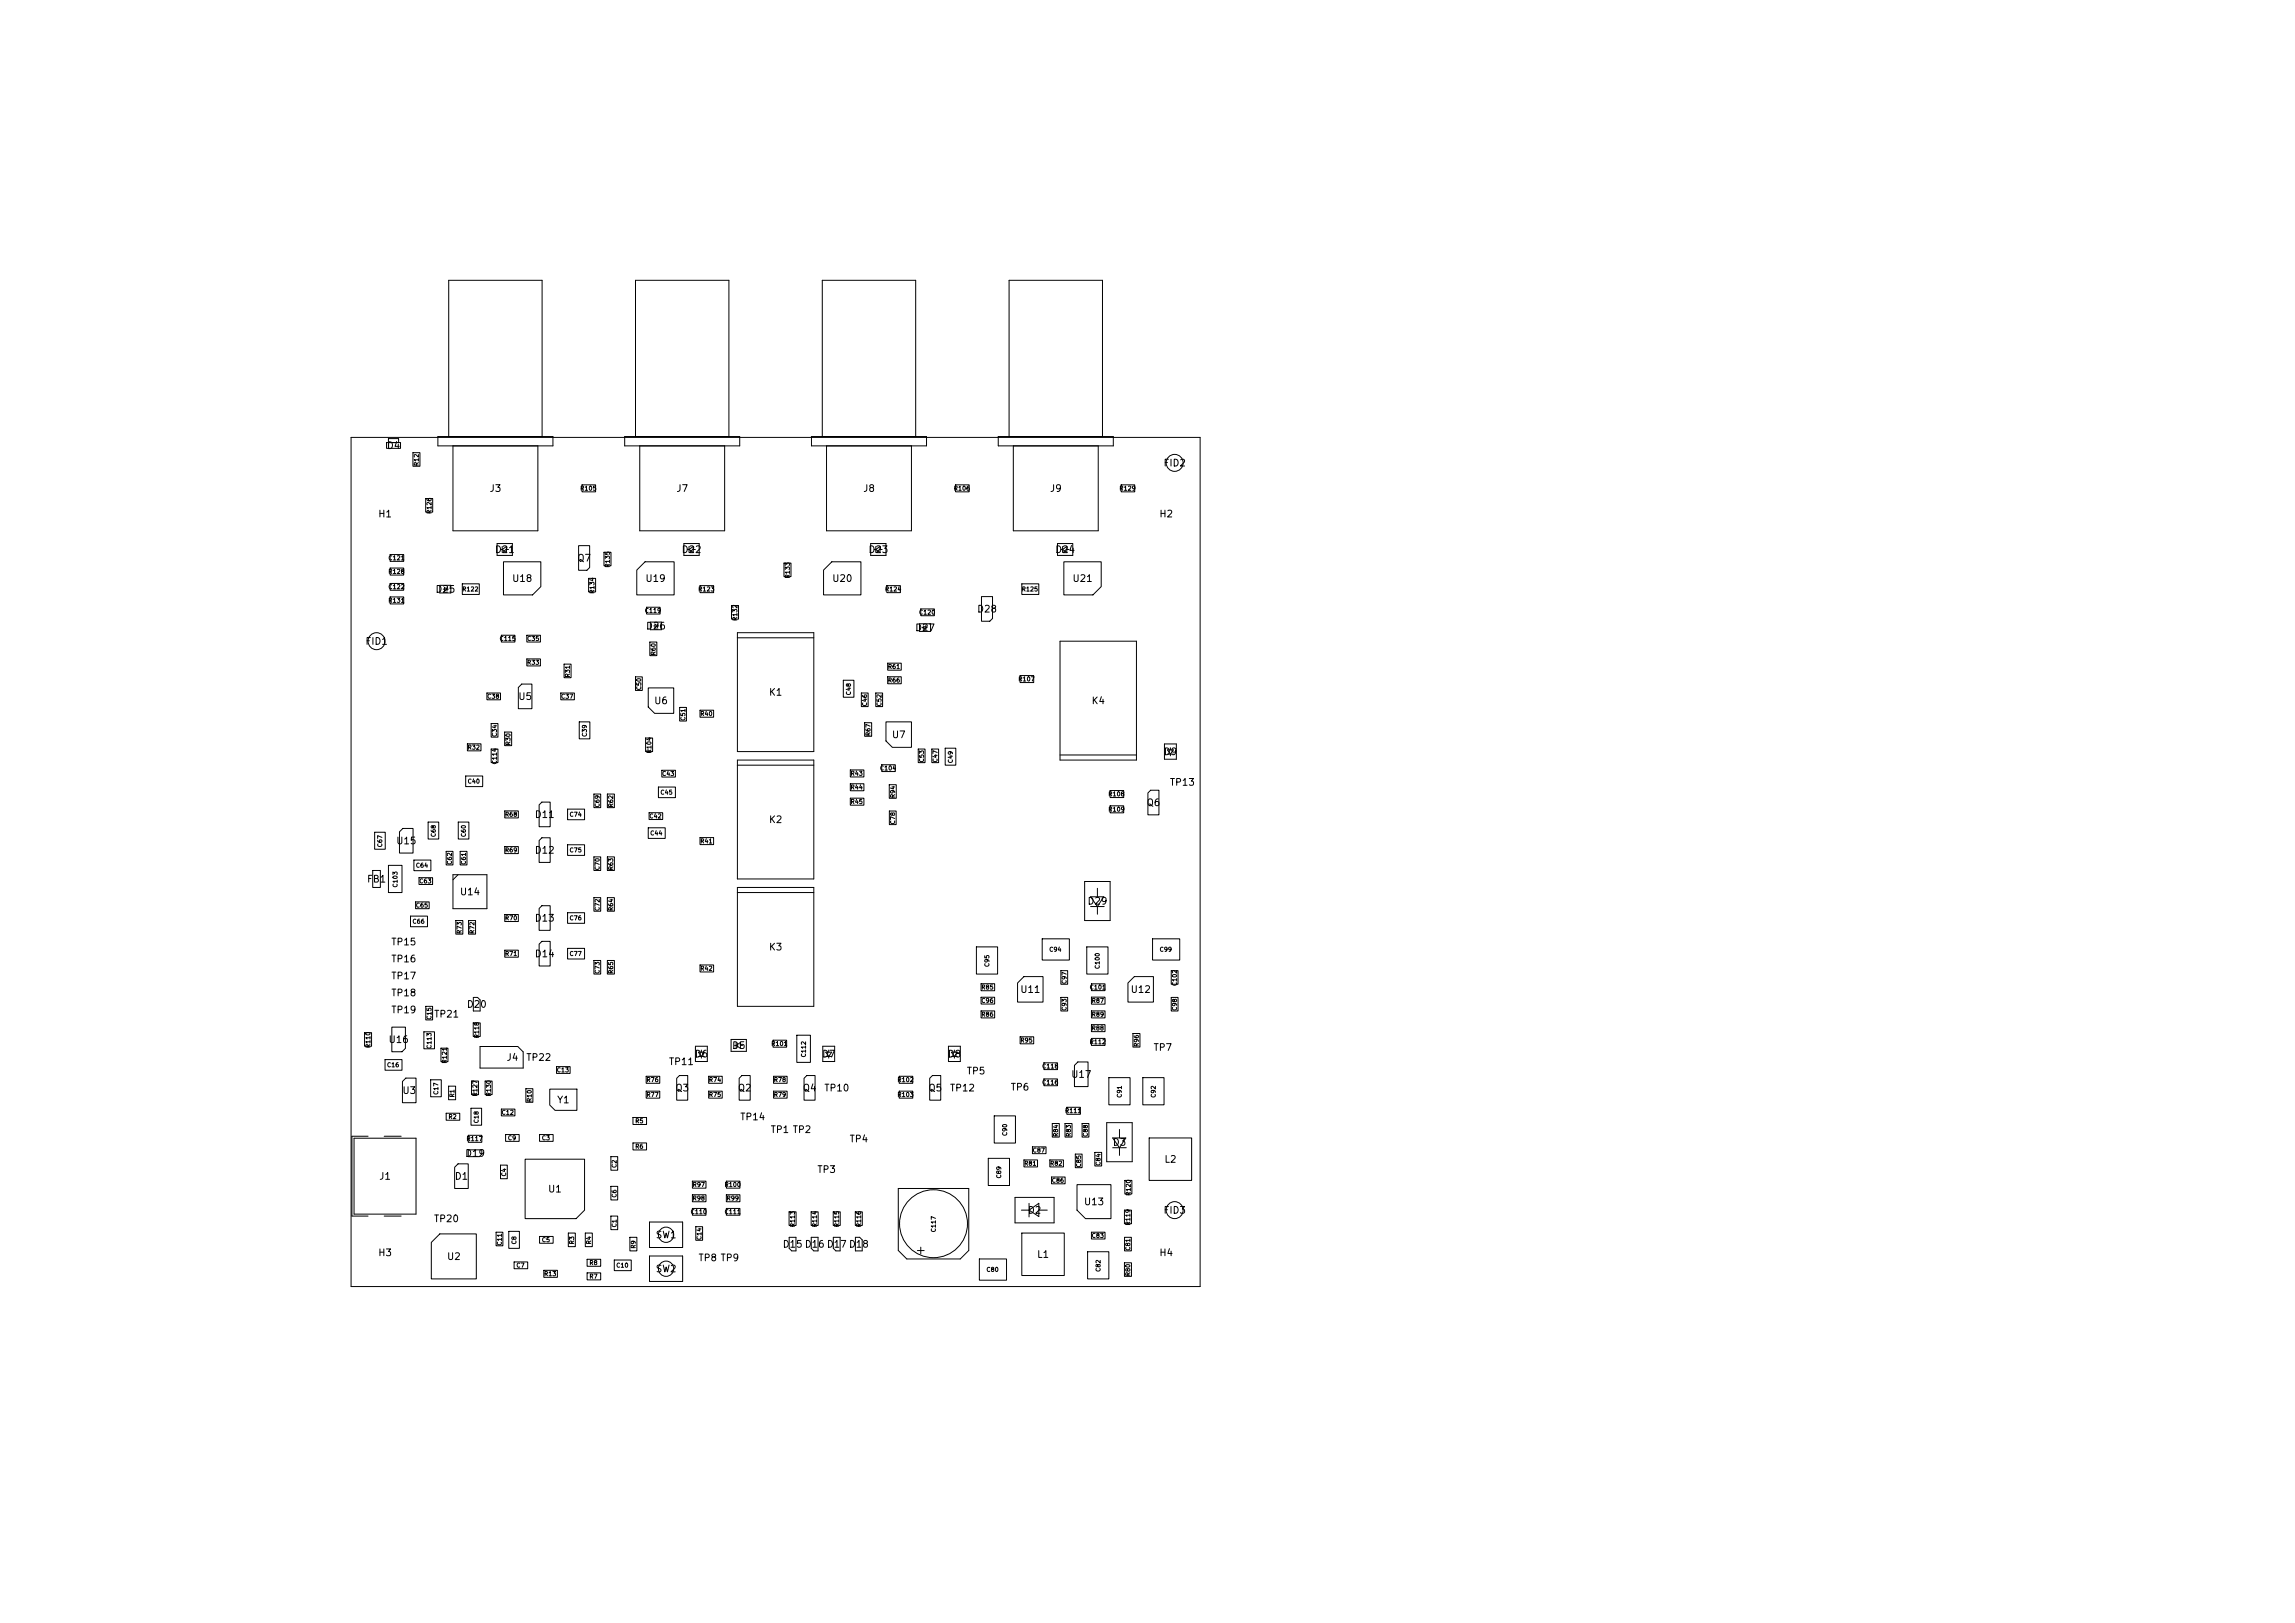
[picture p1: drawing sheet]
<svg xmlns="http://www.w3.org/2000/svg" width="297mm" height="210mm" viewBox="0 0 297 210" stroke-linecap="round" stroke-linejoin="round" font-family="sans-serif">
<defs><g id="words">
<g font-size=".9">
<text x="50" y="58.3">D4</text>
<text x="63.3" y="63.9">J3</text>
<text x="87.5" y="63.9">J7</text>
<text x="111.6" y="63.9">J8</text>
<text x="135.8" y="63.9">J9</text>
<text x="150.5" y="60.6">FID2</text>
<text x="48.9" y="67.2">H1</text>
<text x="64" y="71.8">D21</text>
<text x="88.1" y="71.8">D22</text>
<text x="112.3" y="71.8">D23</text>
<text x="136.5" y="71.8">D24</text>
<text x="150" y="67.2">H2</text>
<text x="56.3" y="76.9">D25</text>
<text x="66.2" y="75.5">U18</text>
<text x="74.6" y="72.9">Q7</text>
<text x="83.4" y="75.5">U19</text>
<text x="107.6" y="75.5">U20</text>
<text x="138.7" y="75.5">U21</text>
<text x="47.2" y="83.6">FID1</text>
<text x="83.5" y="81.7">D26</text>
<text x="118.4" y="81.9">D27</text>
<text x="126.4" y="79.5">D28</text>
<text x="67" y="90.8">U5</text>
<text x="84.6" y="91.3">U6</text>
<text x="99.4" y="90.2">K1</text>
<text x="115.3" y="95.7">U7</text>
<text x="141.2" y="91.3">K4</text>
<text x="150.5" y="97.9">D9</text>
<text x="151.3" y="101.9">TP13</text>
<text x="69.1" y="106.1">D11</text>
<text x="99.4" y="106.7">K2</text>
<text x="148.3" y="104.5">Q6</text>
<text x="51.2" y="109.5">U15</text>
<text x="69.1" y="110.7">D12</text>
<text x="47.4" y="114.4">FB1</text>
<text x="59.4" y="116.1">U14</text>
<text x="69.1" y="119.5">D13</text>
<text x="140.7" y="117.3">D29</text>
<text x="50.6" y="122.5">TP15</text>
<text x="50.6" y="124.7">TP16</text>
<text x="69.1" y="124.1">D14</text>
<text x="99.4" y="123.2">K3</text>
<text x="50.6" y="131.3">TP19</text>
<text x="50.6" y="129.1">TP18</text>
<text x="50.6" y="126.9">TP17</text>
<text x="56.1" y="131.9">TP21</text>
<text x="60.3" y="130.6">D20</text>
<text x="132" y="128.7">U11</text>
<text x="146.2" y="128.7">U12</text>
<text x="50.2" y="135.2">U16</text>
<text x="65.5" y="137.5">J4</text>
<text x="68" y="137.5">TP22</text>
<text x="89.8" y="137">D6</text>
<text x="94.7" y="135.9">D5</text>
<text x="106.3" y="137">D7</text>
<text x="122.6" y="137">D8</text>
<text x="149.2" y="136.2">TP7</text>
<text x="52" y="141.8">U3</text>
<text x="72" y="143">Y1</text>
<text x="86.5" y="138">TP11</text>
<text x="87.3" y="141.4">Q3</text>
<text x="95.4" y="141.4">Q2</text>
<text x="103.8" y="141.4">Q4</text>
<text x="106.6" y="141.4">TP10</text>
<text x="120.1" y="141.4">Q5</text>
<text x="122.9" y="141.4">TP12</text>
<text x="125" y="139.2">TP5</text>
<text x="130.7" y="141.3">TP6</text>
<text x="138.6" y="139.7">U17</text>
<text x="60.1" y="149.9">D19</text>
<text x="95.7" y="145.2">TP14</text>
<text x="99.7" y="146.8">TP1 TP2</text>
<text x="109.9" y="148">TP4</text>
<text x="143.9" y="148.5">D3</text>
<text x="49" y="152.9">J1</text>
<text x="58.8" y="152.9">D1</text>
<text x="70.8" y="154.5">U1</text>
<text x="105.7" y="152">TP3</text>
<text x="150.6" y="150.7">L2</text>
<text x="56.1" y="158.4">TP20</text>
<text x="84.8" y="160.4">SW1</text>
<text x="101.2" y="161.7">D15 D16 D17 D18</text>
<text x="132.9" y="157.3">D2</text>
<text x="140.2" y="156.2">U13</text>
<text x="150.5" y="157.3">FID3</text>
<text x="48.9" y="162.8">H3</text>
<text x="57.8" y="163.2">U2</text>
<text x="84.8" y="164.8">SW2</text>
<text x="90.3" y="163.4">TP8 TP9</text>
<text x="134.1" y="163">L1</text>
<text x="150" y="162.8">H4</text>
</g>
<g font-size=".5">
<text x="54.3" y="60.4" transform="rotate(-90 54.3 60.4)">R12</text>
<text x="75" y="63.6">R105</text>
<text x="123.4" y="63.6">R106</text>
<text x="144.8" y="63.6">R129</text>
<text x="56" y="66.6" transform="rotate(-90 56 66.6)">R126</text>
<text x="50.2" y="72.6">C121</text>
<text x="50.2" y="74.4">R128</text>
<text x="50.2" y="76.4">C122</text>
<text x="59.8" y="76.7">R122</text>
<text x="77" y="76.9" transform="rotate(-90 77 76.9)">R134</text>
<text x="79" y="73.5" transform="rotate(-90 79 73.5)">R135</text>
<text x="90.3" y="76.7">R123</text>
<text x="102.3" y="74.9" transform="rotate(-90 102.3 74.9)">R133</text>
<text x="114.5" y="76.7">R124</text>
<text x="132.2" y="76.7">R125</text>
<text x="50.2" y="78.1">R131</text>
<text x="64.6" y="83.1">C115</text>
<text x="68.1" y="83.1">C35</text>
<text x="83.4" y="79.4">C119</text>
<text x="95.5" y="80.4" transform="rotate(-90 95.5 80.4)">R132</text>
<text x="118.9" y="79.7">C120</text>
<text x="68.1" y="86.1">R33</text>
<text x="73.9" y="87.7" transform="rotate(-90 73.9 87.7)">R31</text>
<text x="83.1" y="89.4" transform="rotate(-90 83.1 89.4)">C50</text>
<text x="85" y="84.9" transform="rotate(-90 85 84.9)">R60</text>
<text x="114.8" y="88.4">R66</text>
<text x="114.8" y="86.7">R61</text>
<text x="131.7" y="88.3">R107</text>
<text x="63" y="90.5">C38</text>
<text x="64.4" y="95.4" transform="rotate(-90 64.4 95.4)">C34</text>
<text x="72.5" y="90.5">C37</text>
<text x="76.1" y="95.4" transform="rotate(-90 76.1 95.4)">C39</text>
<text x="88.8" y="93.3" transform="rotate(-90 88.8 93.3)">C51</text>
<text x="90.6" y="92.8">R40</text>
<text x="110.2" y="90" transform="rotate(-90 110.2 90)">C48</text>
<text x="112.3" y="91.5" transform="rotate(-90 112.3 91.5)">C46</text>
<text x="112.8" y="95.3" transform="rotate(-90 112.8 95.3)">R67</text>
<text x="114.2" y="91.5" transform="rotate(-90 114.2 91.5)">C52</text>
<text x="60.5" y="97.1">R32</text>
<text x="60.5" y="101.5">C40</text>
<text x="64.4" y="99" transform="rotate(-90 64.4 99)">C114</text>
<text x="66.2" y="96.5" transform="rotate(-90 66.2 96.5)">R30</text>
<text x="84.4" y="97.5" transform="rotate(-90 84.4 97.5)">R104</text>
<text x="85.6" y="100.5">C43</text>
<text x="110" y="100.5">R43</text>
<text x="113.8" y="99.8">C104</text>
<text x="119.7" y="98.7" transform="rotate(-90 119.7 98.7)">C53</text>
<text x="121.4" y="98.7" transform="rotate(-90 121.4 98.7)">C47</text>
<text x="123.4" y="98.8" transform="rotate(-90 123.4 98.8)">C49</text>
<text x="65.3" y="105.8">R68</text>
<text x="73.6" y="105.8">C74</text>
<text x="77.7" y="104.5" transform="rotate(-90 77.7 104.5)">C69</text>
<text x="79.5" y="104.5" transform="rotate(-90 79.5 104.5)">R62</text>
<text x="84" y="106">C42</text>
<text x="85.4" y="102.9">C45</text>
<text x="110" y="102.3">R44</text>
<text x="110" y="104.2">R45</text>
<text x="116" y="106.7" transform="rotate(-90 116 106.7)">C78</text>
<text x="116" y="103.3" transform="rotate(-90 116 103.3)">R94</text>
<text x="143.4" y="103.2">R108</text>
<text x="143.4" y="105.1">R109</text>
<text x="49.6" y="109.7" transform="rotate(-90 49.6 109.7)">C67</text>
<text x="53.8" y="112.4">C64</text>
<text x="56.5" y="108.4" transform="rotate(-90 56.5 108.4)">C68</text>
<text x="58.6" y="111.9" transform="rotate(-90 58.6 111.9)">C62</text>
<text x="60.4" y="111.9" transform="rotate(-90 60.4 111.9)">C61</text>
<text x="60.4" y="108.4" transform="rotate(-90 60.4 108.4)">C60</text>
<text x="65.3" y="110.4">R69</text>
<text x="73.6" y="110.4">C75</text>
<text x="77.7" y="112.7" transform="rotate(-90 77.7 112.7)">C70</text>
<text x="79.5" y="112.7" transform="rotate(-90 79.5 112.7)">R63</text>
<text x="84.1" y="108.2">C44</text>
<text x="90.6" y="109.3">R41</text>
<text x="51.6" y="114.9" transform="rotate(-90 51.6 114.9)">C103</text>
<text x="53.3" y="119.6">C66</text>
<text x="53.8" y="117.6">C65</text>
<text x="54.2" y="114.4">C63</text>
<text x="65.3" y="119.2">R70</text>
<text x="73.6" y="119.2">C76</text>
<text x="77.7" y="117.9" transform="rotate(-90 77.7 117.9)">C72</text>
<text x="79.5" y="117.9" transform="rotate(-90 79.5 117.9)">R64</text>
<text x="59.9" y="120.9" transform="rotate(-90 59.9 120.9)">R73</text>
<text x="61.5" y="120.9" transform="rotate(-90 61.5 120.9)">R72</text>
<text x="65.3" y="123.8">R71</text>
<text x="73.6" y="123.8">C77</text>
<text x="90.6" y="125.7">R42</text>
<text x="128.2" y="125.2" transform="rotate(-90 128.2 125.2)">C95</text>
<text x="135.7" y="123.3">C94</text>
<text x="142.4" y="125.5" transform="rotate(-90 142.4 125.5)">C100</text>
<text x="150" y="123.3">C99</text>
<text x="77.7" y="126.1" transform="rotate(-90 77.7 126.1)">C73</text>
<text x="79.5" y="126.1" transform="rotate(-90 79.5 126.1)">R65</text>
<text x="126.9" y="129.9">C96</text>
<text x="126.9" y="128.2">R85</text>
<text x="126.9" y="131.7">R86</text>
<text x="138.2" y="130.8" transform="rotate(-90 138.2 130.8)">C93</text>
<text x="138.2" y="127.4" transform="rotate(-90 138.2 127.4)">C97</text>
<text x="141" y="128.2">C101</text>
<text x="141.2" y="129.9">R87</text>
<text x="141.2" y="131.7">R89</text>
<text x="152.4" y="130.8" transform="rotate(-90 152.4 130.8)">C98</text>
<text x="152.4" y="127.6" transform="rotate(-90 152.4 127.6)">C102</text>
<text x="48.1" y="135.7" transform="rotate(-90 48.1 135.7)">R110</text>
<text x="56" y="135.8" transform="rotate(-90 56 135.8)">C113</text>
<text x="56" y="132" transform="rotate(-90 56 132)">C15</text>
<text x="57.9" y="137.7" transform="rotate(-90 57.9 137.7)">R121</text>
<text x="62.1" y="134.4" transform="rotate(-90 62.1 134.4)">R118</text>
<text x="99.8" y="135.5">R101</text>
<text x="104.4" y="136.9" transform="rotate(-90 104.4 136.9)">C112</text>
<text x="132" y="135">R95</text>
<text x="141" y="135.2">R112</text>
<text x="141.2" y="133.5">R88</text>
<text x="147.5" y="135.5" transform="rotate(-90 147.5 135.5)">R96</text>
<text x="50" y="138.2">C16</text>
<text x="56.8" y="141.7" transform="rotate(-90 56.8 141.7)">C17</text>
<text x="58.9" y="142.1" transform="rotate(-90 58.9 142.1)">R1</text>
<text x="61.9" y="141.9" transform="rotate(-90 61.9 141.9)">R127</text>
<text x="63.7" y="141.9" transform="rotate(-90 63.7 141.9)">R130</text>
<text x="68.9" y="142.7" transform="rotate(-90 68.9 142.7)">R10</text>
<text x="72" y="138.9">C13</text>
<text x="83.6" y="140.1">R76</text>
<text x="83.6" y="142.1">R77</text>
<text x="91.7" y="140.1">R74</text>
<text x="91.7" y="142.1">R75</text>
<text x="100.1" y="140.1">R78</text>
<text x="100.1" y="142.1">R79</text>
<text x="116.1" y="140.1">R102</text>
<text x="116.1" y="142.1">R103</text>
<text x="134.8" y="138.4">C118</text>
<text x="134.8" y="140.5">C116</text>
<text x="145.3" y="142.1" transform="rotate(-90 145.3 142.1)">C91</text>
<text x="149.7" y="142.1" transform="rotate(-90 149.7 142.1)">C92</text>
<text x="58" y="144.9">R2</text>
<text x="60.3" y="147.8">R117</text>
<text x="62.1" y="145.4" transform="rotate(-90 62.1 145.4)">C18</text>
<text x="64.9" y="144.4">C12</text>
<text x="65.7" y="147.7">C9</text>
<text x="70.1" y="147.7">C3</text>
<text x="82.1" y="148.8">R6</text>
<text x="82.1" y="145.5">R5</text>
<text x="130.5" y="147.1" transform="rotate(-90 130.5 147.1)">C90</text>
<text x="133.6" y="149.3">C87</text>
<text x="137.1" y="147.2" transform="rotate(-90 137.1 147.2)">R84</text>
<text x="137.8" y="144.1">R111</text>
<text x="138.7" y="147.2" transform="rotate(-90 138.7 147.2)">R83</text>
<text x="140.9" y="147.2" transform="rotate(-90 140.9 147.2)">C88</text>
<text x="65.6" y="152.3" transform="rotate(-90 65.6 152.3)">C4</text>
<text x="79.9" y="155" transform="rotate(-90 79.9 155)">C6</text>
<text x="79.9" y="151.2" transform="rotate(-90 79.9 151.2)">C2</text>
<text x="89.6" y="155.5">R98</text>
<text x="89.6" y="153.7">R97</text>
<text x="93.7" y="153.7">R100</text>
<text x="94" y="155.5">R99</text>
<text x="129.7" y="152.5" transform="rotate(-90 129.7 152.5)">C89</text>
<text x="132.5" y="151">R81</text>
<text x="135.8" y="151">R82</text>
<text x="136.1" y="153.2">C86</text>
<text x="140" y="151.1" transform="rotate(-90 140 151.1)">C85</text>
<text x="142.5" y="150.9" transform="rotate(-90 142.5 150.9)">C84</text>
<text x="146.4" y="154.8" transform="rotate(-90 146.4 154.8)">R120</text>
<text x="65.1" y="161.2" transform="rotate(-90 65.1 161.2)">C11</text>
<text x="66.9" y="161.1" transform="rotate(-90 66.9 161.1)">C8</text>
<text x="70.1" y="160.9">C5</text>
<text x="74.4" y="161.1" transform="rotate(-90 74.4 161.1)">R3</text>
<text x="76.6" y="161.1" transform="rotate(-90 76.6 161.1)">R4</text>
<text x="79.9" y="158.9" transform="rotate(-90 79.9 158.9)">C1</text>
<text x="82.4" y="161.6" transform="rotate(-90 82.4 161.6)">R9</text>
<text x="89.3" y="157.2">C110</text>
<text x="90.9" y="160.5" transform="rotate(-90 90.9 160.5)">C14</text>
<text x="93.7" y="157.2">C111</text>
<text x="103" y="158.9" transform="rotate(-90 103 158.9)">R113</text>
<text x="105.8" y="158.9" transform="rotate(-90 105.8 158.9)">R114</text>
<text x="108.7" y="158.9" transform="rotate(-90 108.7 158.9)">R115</text>
<text x="111.6" y="158.9" transform="rotate(-90 111.6 158.9)">R116</text>
<text x="121.2" y="159.5" transform="rotate(-90 121.2 159.5)">C117</text>
<text x="141.2" y="160.3">C83</text>
<text x="146.4" y="161.9" transform="rotate(-90 146.4 161.9)">C81</text>
<text x="146.4" y="158.6" transform="rotate(-90 146.4 158.6)">R119</text>
<text x="66.8" y="164.1">C7</text>
<text x="70.3" y="165.2">R13</text>
<text x="76.2" y="163.8">R8</text>
<text x="76.2" y="165.6">R7</text>
<text x="79.7" y="164.1">C10</text>
<text x="127.6" y="164.7">C80</text>
<text x="142.5" y="164.6" transform="rotate(-90 142.5 164.6)">C82</text>
<text x="146.4" y="165.2" transform="rotate(-90 146.4 165.2)">R80</text>
</g>
</g></defs>
<g fill="none" stroke="#000" stroke-width=".13">
<path d="M45.4 56.6h109.9v109.9h-109.9zM50 57.3h1.8v.7h-1.8zM50.3 57.3v.7M50.3 56.8h1.3v.5h-1.3zM53.4 58.6h.9v1.7h-.9zM56.7 56.5h14.9v1.2h-14.9zM58.1 56.5v-20.2h12.1v20.2M58.6 57.7v11h11v-11M80.8 56.5h14.9v1.2h-14.9zM82.2 56.5v-20.2h12.1v20.2M82.8 57.7v11h11v-11M105 56.5h14.9v1.2h-14.9z"/>
<path d="M106.4 56.5v-20.2h12.1v20.2M107 57.7v11h11v-11M129.2 56.5h14.9v1.2h-14.9zM130.6 56.5v-20.2h12.1v20.2M131.1 57.7v11h11v-11M50.5 71.8h1.7v.8h-1.7zM50.5 77.2h1.7v.9h-1.7zM50.5 73.5h1.7v.9h-1.7zM50.5 75.5h1.7v.9h-1.7zM55.1 64.5h.9v1.8h-.9zM56.9 75.7h1.4v1h-1.4zM57.4 76.2h.1"/>
<path d="M57.5 76l.3 .2-.3 .3zM57.8 76.2h.2M57.8 76v.5M59.8 75.5h2.2v1.4h-2.2zM64.3 70.3h2v1.6h-2zM64.8 71.1h.2M65 70.7v.8M65 71.1l.5-.4v.8zM65.2 72.7h4.8v3.2l-1.1 1.1h-3.7zM65.5 71.1h.3M74.9 70.6h1.4v2.8l-.3 .4h-1.1zM75.3 62.7h1.8v.9h-1.8z"/>
<path d="M76.2 74.8h.9v1.8h-.9zM78.2 71.5h.9v1.7h-.9zM83.5 72.7h3.7v4.3h-4.8v-3.2zM83.7 78.6h1.7v.9h-1.7zM88.5 70.3h2v1.6h-2zM88.9 71.1h.3M89.2 70.7v.8M89.2 71.1l.5-.4v.8zM89.7 71.1h.3M90.6 75.8h1.8v.9h-1.8zM94.7 78.4h.9v1.7h-.9zM101.5 72.9h.9v1.7h-.9z"/>
<path d="M106.6 73.8l1.1-1.1h3.7v4.3h-4.8zM112.7 70.3h2v1.6h-2zM113.1 71.1h.2M113.3 70.7v.8M113.3 71.1l.6-.4v.8zM113.9 71.1h.3M114.8 75.8h1.7v.9h-1.7zM119.2 78.8h1.7v.9h-1.7zM123.7 62.7h1.7v.9h-1.7zM127 77.2h1.4v2.8l-.3 .4h-1.1zM132.2 75.5h2.2v1.4h-2.2zM136.9 70.3h1.9v1.6h-1.9z"/>
<path d="M137.3 71.1h.2M137.5 70.7v.8M137.5 71.1l.6-.4v.8zM137.7 72.7h4.8v3.2l-1.1 1.1h-3.7zM138.1 71.1h.2M145.1 62.7h1.7v.9h-1.7zM60.5 96.2h1.7v1h-1.7zM63 89.7h1.8v.8h-1.8zM63.6 93.6h.8v1.8h-.8zM63.6 96.9h.8v1.8h-.8zM64.9 82.2h1.7v.9h-1.7zM65.3 94.7h.9v1.8h-.9z"/>
<path d="M67.5 88.5h1.3v3.2h-1.7v-2.7zM68.2 82.2h1.7v.9h-1.7zM68.2 85.3h1.7v.9h-1.7zM72.6 89.7h1.7v.8h-1.7zM73 85.9h.9v1.8h-.9zM75 93.4h1.3v2.2h-1.3zM82.2 87.6h.9v1.7h-.9zM83.5 95.5h1v1.8h-1zM83.9 89h3.3v3.3h-2.5l-.8-.8zM84.1 83.1h.9v1.7h-.9zM84.2 80.5h1.4v1h-1.4zM84.6 81h.2"/>
<path d="M84.8 80.8l.3 .2-.3 .2zM85.1 81h.2M85.1 80.8v.4M85.6 99.7h1.8v.8h-1.8zM88 91.5h.8v1.8h-.8zM90.6 91.9h1.8v.9h-1.8zM95.4 81.9h9.9v15.4h-9.9zM95.4 98.3h9.9v15.4h-9.9zM95.4 82.5h9.9M95.4 99h9.9M109.1 88h1.4v2.2h-1.4zM110 99.6h1.8v.9h-1.8z"/>
<path d="M111.5 89.7h.8v1.7h-.8zM111.9 93.5h.9v1.8h-.9zM113.3 89.7h.9v1.7h-.9zM114.1 99h1.8v.8h-1.8zM114.7 93.4h3.3v3.3h-2.5l-.8-.8zM114.9 87.6h1.7v.9h-1.7zM114.9 85.8h1.7v.9h-1.7zM118.8 96.9h.9v1.8h-.9zM119 80.7h1.4v1h-1.4zM119.3 81.2h.2M119.5 81.2l.3-.2v.4zM119.5 81v.4"/>
<path d="M119.8 81.2h.2M120.6 96.9h.9v1.8h-.9zM122.3 96.8h1.4v2.2h-1.4zM132 87.4h1.8v.9h-1.8zM137.2 83h9.9v15.3h-9.9zM137.2 97.7h9.9M150.7 96.3h1.5v1.9h-1.5zM151.1 97h.7l-.3 .6zM151.1 97.6h.7M151.5 96.8v.2M151.5 97.6v.2M48.2 112.6h1v2.2h-1z"/>
<path d="M48.5 107.7h1.4v2.2h-1.4zM50.3 112h1.7v3.5h-1.7zM52.1 107.2h1.4v3.2h-1.8v-2.8zM53.1 118.5h2.2v1.4h-2.2zM53.6 111.3h2.2v1.4h-2.2zM53.8 116.7h1.7v.9h-1.7zM54.2 113.6h1.8v.8h-1.8zM55.4 106.4h1.4v2.2h-1.4zM57.7 110.2h.9v1.7h-.9zM58.6 113.2h4.4v4.4h-4.4zM59 119.1h.9v1.8h-.9zM59.3 113.2l-.7 .6"/>
<path d="M59.3 106.4h1.4v2.2h-1.4zM59.6 110.2h.8v1.7h-.8zM60.3 100.4h2.2v1.4h-2.2zM60.6 119.1h.9v1.8h-.9zM65.3 109.5h1.8v.9h-1.8zM65.3 118.3h1.8v.9h-1.8zM65.3 104.9h1.8v.9h-1.8zM69.8 108.8l.3-.4h1.1v3.2h-1.4zM70.1 103.8h1.1v3.2h-1.4v-2.9zM70.1 117.2h1.1v3.2h-1.4v-2.8zM73.5 104.7h2.1v1.4h-2.1zM73.5 109.3h2.1v1.4h-2.1z"/>
<path d="M73.5 118.1h2.1v1.4h-2.1zM76.9 116.1h.8v1.8h-.8zM76.9 110.9h.8v1.7h-.8zM76.9 102.7h.8v1.8h-.8zM78.6 110.9h.9v1.7h-.9zM78.6 102.7h.9v1.8h-.9zM78.6 116.1h.9v1.8h-.9zM83.9 107.1h2.2v1.4h-2.2zM84 105.2h1.8v.8h-1.8zM85.2 101.8h2.2v1.4h-2.2zM90.6 108.4h1.8v.9h-1.8zM95.4 114.8h9.9v15.4h-9.9z"/>
<path d="M95.4 115.5h9.9M110 101.4h1.8v.9h-1.8zM110 103.3h1.8v.9h-1.8zM115.1 101.5h.9v1.8h-.9zM115.1 104.9h.9v1.8h-.9zM140.4 114.1h3.3v5h-3.3zM141.1 117.3h1.8M141.1 116h1.7l-.8 1.3zM142 114.9v1.1M142 117.3v1M143.7 102.3h1.7v.9h-1.7zM143.7 104.3h1.7v.9h-1.7z"/>
<path d="M148.6 102.6l.3-.3h1.1v3.1h-1.4zM47.2 133.6h.9v1.8h-.9zM49.8 137.1h2.2v1.4h-2.2zM50.7 132.9h1.8v2.8l-.5 .4h-1.3zM52.5 139.5h1.3v3.2h-1.7v-2.8zM54.9 133.5h1.3v2.2h-1.3zM55.1 130.2h.9v1.8h-.9zM55.7 139.7h1.4v2.2h-1.4zM57.1 135.6h.9v1.8h-.9zM61 139.9h.9v1.7h-.9zM61.2 132.4h.9v1.7h-.9zM61.3 129.1h.5l.3 .3v1.4h-.8z"/>
<path d="M62.1 135.4h4.9l.7 .7v2.1h-5.6zM62.8 139.9h.9v1.7h-.9zM65.3 122.9h1.8v1h-1.8zM69.8 122.2l.3-.4h1.1v3.2h-1.4zM72 138h1.8v.9h-1.8zM73.5 122.7h2.1v1.4h-2.1zM76.9 124.3h.8v1.7h-.8zM78.6 124.3h.9v1.7h-.9zM83.6 139.3h1.8v.9h-1.8zM87.9 139.2h1.1v3.2h-1.4v-2.9zM90 135.4h1.5v2h-1.5zM90.4 136.1h.8l-.4 .6z"/>
<path d="M90.4 136.7h.8M90.6 124.9h1.8v.9h-1.8zM90.8 135.9v.2M90.8 136.7v.2M91.7 139.3h1.8v.9h-1.8zM94.6 134.5h2v1.5h-2zM95.1 135.3h.2M95.3 134.9v.8M95.3 135.3l.5-.4v.8zM95.8 135.3h.3M96 139.2h1.1v3.2h-1.4v-2.9zM100 134.6h1.8v.9h-1.8z"/>
<path d="M100.1 139.3h1.8v.9h-1.8zM103.1 133.9h1.8v3.6h-1.8zM104.4 139.2h1.1v3.2h-1.4v-2.9zM106.5 135.4h1.5v2h-1.5zM106.9 136.1h.7l-.4 .6zM106.9 136.7h.7M107.2 135.9v.2M107.2 136.7v.2M116.4 139.3h1.7v.9h-1.7zM120.3 139.5l.4-.3h1v3.2h-1.4zM122.7 135.4h1.6v2h-1.6zM123.1 136.1h.8l-.4 .6z"/>
<path d="M123.1 136.7h.8M123.5 135.9v.2M123.5 136.7v.2M126.4 122.5h2.7v3.5h-2.7zM127 129h1.7v.9h-1.7zM127 127.3h1.7v.9h-1.7zM127 130.8h1.7v.9h-1.7zM131.7 127.2l.8-.8h2.5v3.3h-3.3zM132 134.2h1.8v.9h-1.8zM134.9 121.5h3.5v2.7h-3.5zM135.1 137.5h1.8v.9h-1.8zM135.1 139.6h1.8v.9h-1.8z"/>
<path d="M137.3 125.6h.9v1.8h-.9zM137.3 129.1h.9v1.7h-.9zM139.5 137.4h1.3v3.2h-1.8v-2.7zM140.6 122.5h2.8v3.5h-2.8zM141.2 127.3h1.8v.9h-1.8zM141.2 129h1.8v.9h-1.8zM141.2 132.6h1.8v.9h-1.8zM141.2 134.4h1.8v.9h-1.8zM141.2 130.8h1.8v.9h-1.8zM143.5 139.4h2.7v3.6h-2.7zM146.6 133.7h.9v1.8h-.9zM146.8 126.4h2.5v3.3h-3.3v-2.5z"/>
<path d="M147.9 139.4h2.7v3.6h-2.7zM149.2 121.5h3.5v2.7h-3.5zM151.6 125.6h.9v1.8h-.9zM151.6 129.1h.9v1.7h-.9zM45.8 147.3h8v9.8h-8zM47.6 147h-2.1v10.4h2.1M49.7 147h2.2M49.7 157.4h2.2M56.9 159.7h4.7v5.8h-5.8v-4.7zM57.7 144h1.8v1h-1.8zM58.1 140.5h.9v1.8h-.9zM58.8 151l.5-.4h1.3v3.2h-1.8z"/>
<path d="M60.6 146.9h1.8v.9h-1.8zM60.6 148.8h1.8v.5l-.4 .4h-1.4zM61 143.4h1.3v2.2h-1.3zM64.2 159.4h.9v1.8h-.9zM64.8 150.8h.9v1.7h-.9zM64.9 143.5h1.7v.9h-1.7zM65.4 146.8h1.8v.9h-1.8zM65.8 159.3h1.4v2.2h-1.4zM68 150h7.6v6.6l-1 1.1h-6.6zM68.1 140.9h.9v1.7h-.9zM69.8 146.8h1.8v.9h-1.8zM69.8 160h1.8v.9h-1.8z"/>
<path d="M71.1 140.9h3.6v2.8h-2.9l-.7-.7zM73.5 159.6h1v1.7h-1zM75.7 159.6h1v1.7h-1zM79.1 149.7h.8v1.7h-.8zM79.1 157.4h.8v1.7h-.8zM79.1 153.5h.8v1.8h-.8zM81.9 147.9h1.8v.9h-1.8zM81.9 144.6h1.8v.9h-1.8zM83.6 141.2h1.8v.9h-1.8zM84.1 158.1h4.2v3.3h-4.2zM89.6 154.6h1.8v.9h-1.8zM89.6 152.8h1.8v.9h-1.8z"/>
<path d="M89.6 156.4h1.8v.8h-1.8zM90 158.7h.9v1.8h-.9zM91.7 141.2h1.8v.9h-1.8zM94 152.8h1.8v.9h-1.8zM94 156.4h1.8v.8h-1.8zM94 154.6h1.8v.9h-1.8zM100.1 141.2h1.8v.9h-1.8zM102.1 156.8h.9v1.8h-.9zM105 156.8h.9v1.8h-.9zM107.8 156.8h.9v1.8h-.9zM110.7 156.8h.9v1.8h-.9zM116.2 153.8h9.2v8l-1.1 1.1h-7l-1.1-1.1z"/>
<path d="M116.4 141.2h1.7v.9h-1.7zM127.9 149.9h2.7v3.5h-2.7zM128.7 144.4h2.7v3.5h-2.7zM131.4 154.9h5v3.3h-5zM132.2 156.6h1M132.2 159.6h5.5v5.4h-5.5zM132.5 150.1h1.8v.9h-1.8zM133.2 155.7v1.8M133.2 156.6l1.2-.9v1.7zM133.6 148.4h1.8v.9h-1.8zM134.4 156.6h1.1M135.9 150.1h1.7v.9h-1.7z"/>
<path d="M136.1 152.3h1.7v.9h-1.7zM136.2 145.4h.9v1.7h-.9zM137.8 145.4h.9v1.7h-.9zM138.1 143.3h1.7v.9h-1.7zM139.2 149.3h.8v1.8h-.8zM139.4 153.3h4.4v4.4h-3.3l-1.1-1.1zM140 145.4h.9v1.7h-.9zM141.2 159.4h1.8v.9h-1.8zM141.7 149.1h.9v1.8h-.9zM143.2 145.3h3.3v5h-3.3zM144 148.5h1.8M144 147.2h1.7l-.8 1.3z"/>
<path d="M144.9 146.1v1.1M144.9 148.5v1M145.5 156.6h.9v1.7h-.9zM145.6 152.7h.9v1.8h-.9zM148.7 147.2h5.5v5.5h-5.5zM66.5 163.3h1.8v.9h-1.8zM70.4 164.4h1.7v.9h-1.7zM76 162.9h1.7v1h-1.7zM76 164.7h1.7v.9h-1.7zM79.5 163h2.2v1.4h-2.2zM81.5 160.1h.9v1.8h-.9zM84.1 162.5h4.2v3.3h-4.2z"/>
<path d="M102.1 160.1h.9v1.8h-.5l-.4-.4zM105 160.1h.9v1.8h-.6l-.3-.4zM107.8 160.1h.9v1.8h-.5l-.4-.4zM110.7 160.1h.5l.4 .3v1.5h-.9zM118.7 161.8h.9M119.2 161.4v.9M126.7 162.9h3.6v2.7h-3.6zM140.8 162h2.7v3.5h-2.7zM145.5 163.4h.9v1.8h-.9zM145.5 160.1h.9v1.8h-.9z"/>
<circle cx="152" cy="59.9" r="1.1"/>
<circle cx="48.7" cy="83" r="1.1"/>
<circle cx="86.2" cy="159.8" r=".99"/>
<circle cx="120.8" cy="158.3" r="4.4"/>
<circle cx="152" cy="156.6" r="1.1"/>
<circle cx="86.2" cy="164.2" r=".99"/>
</g>
<use href="#words"/>
</svg>
